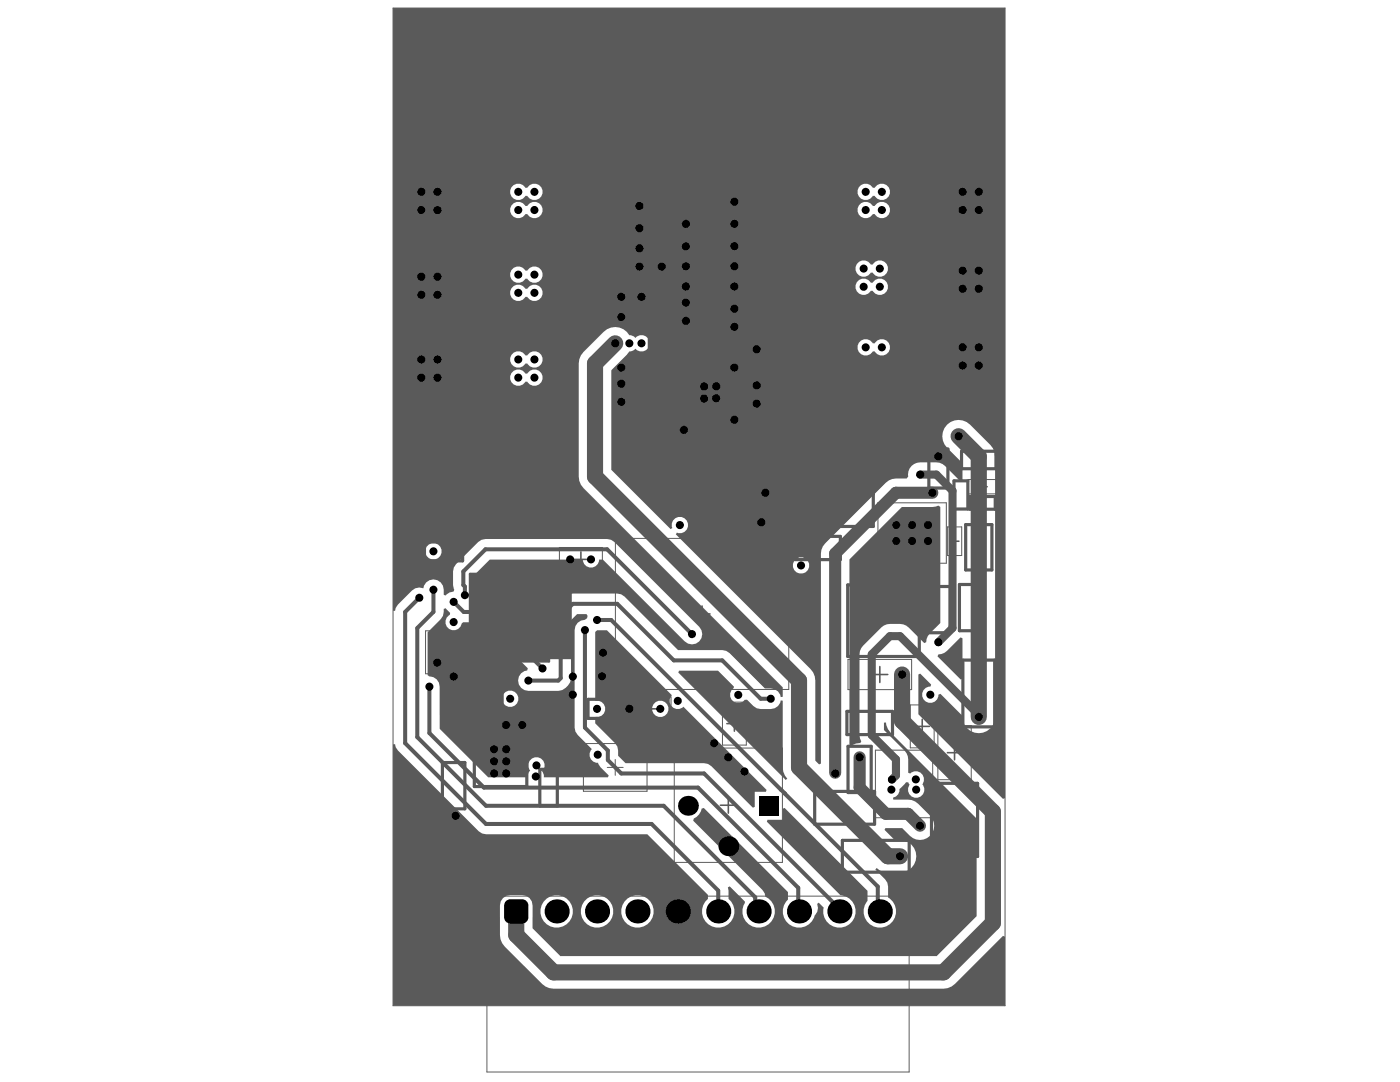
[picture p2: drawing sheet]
<svg xmlns="http://www.w3.org/2000/svg" width="279mm" height="216mm" viewBox="0 0 279 216" stroke-linecap="round" stroke-linejoin="round" font-family="sans-serif">
<path d="M93.8 114.5h4.3v-.7h11.5v.7h4.3v16.8h-4.3v.7h-11.5v-.7h-4.3z" fill="#5a5a5a"/>
<g fill="none" stroke="#5a5a5a" stroke-width=".63">
<path d="M122.2 16.3h5.2v8.5h-5.2zM148 16.7h5.2v8.5h-5.2zM81.6 32.4h27.6v14.9h-27.6zM130.7 36.7h14v16h-14zM133.4 28.4h8.6v5.2h-8.6zM170.2 32.4h27.7v14.9h-27.7zM81.6 49.4h27.6v14.9h-27.6zM139.4 54.2h4.6v9.2h-4.6zM170.2 48.2h27.7v14.9h-27.7zM81.6 65.9h27.6v14.9h-27.6zM126.6 62.3h5.6v2.8h-5.6zM126.8 72h5.6v2.7h-5.6z"/>
<path d="M128 78.4h5.7v2.8h-5.7zM129.6 66h8.9v5h-8.9zM140.3 65.3h2.8v5.6h-2.8zM170.2 63.9h27.7v14.9h-27.7zM139.9 93.9h2.8v5.6h-2.8zM140.5 86.5h8.9v5.1h-8.9zM144.7 95.7h9.9v5.2h-9.9zM151 87.2h6.4v2.9h-6.4zM161.6 98h12.7M161.6 91.6h12.7v13.4h-12.7zM161.6 98.6h12.7M185.4 89.6h3.8v7.8h-3.8z"/>
<path d="M190.4 95.9h2.8v5.7h-2.8zM191.9 90h6.9v3.5h-6.9zM193.5 99.1h5.1v2.5h-5.1zM84.7 108.1h7.6v3.8h-7.6zM145 101.6h9.1v4.7h-9.1zM158.6 107h9.1v4.7h-9.1zM169.2 116.7h14.3v14.3h-14.3zM185 117h4.7v9.3h-4.7zM191.5 116.6h4.6v9.3h-4.6zM192.7 104.7h5.3v9h-5.3zM88.1 136.2h12.1v6.4h-12.1zM117.4 139.5h7.6v3.8h-7.6z"/>
<path d="M192.2 131.7h6.3v13.3h-6.3zM88.3 152.2h4.5v9.2h-4.5zM94.7 146.5h10.4v10.4h-10.4zM107.7 153.5h3.5v7.3h-3.5zM162.6 157.9h11.9v6.6h-11.9zM169 141.9h9.1v4.7h-9.1zM169.2 148.9h4.7v9.2h-4.7zM185.9 156.3h9.2v14.6h-9.2zM168.1 167.7h13.3v6.3h-13.3z"/>
</g>
<g fill="none" stroke="#5a5a5a" stroke-width=".2">
<path d="M78.4 1.6h122.2v199.1h-122.2zM135 71.6h13.5v13.5h-13.5zM144.9 68.4h5v2.6h-5zM133.1 88.2h5.1v2.5h-5.1zM193.3 95.7h5.7v2.8h-5.7zM111.6 109.2h8.6v4.8h-8.6zM122.8 107.4h34.6v30.2h-34.6zM157.5 114.6h4.7v8.6h-4.7zM175.2 100.3h13.7v12.1h-13.7zM189.1 105.1h2.8v5.8h-2.8zM84.9 125.9h4.8v8.5h-4.8zM125.3 139.1h8.6v4.7h-8.6z"/>
<path d="M169.2 131.6h12.7v6h-12.7zM116.4 148.4h12.7v9.5h-12.7zM121.2 153.1h3.2M122.8 151.5v3.2M134.6 149.3h21.5v22.8h-21.5zM144.2 140.1h4.7v8.6h-4.7zM174.7 149.7h11.4v13.5h-11.4zM181.7 140.7h4.7v8.5h-4.7zM187.2 144.8h6.6v10.8h-6.6zM97.2 178.8h84.2v35.1h-84.2z"/>
</g>
<g fill="none" stroke="#5a5a5a" stroke-width=".32">
<path d="M146.5 69.7h1.8M147.4 68.8v1.8M134.8 89.5h1.8M135.7 88.6v1.7M195.3 97.1h1.7M196.1 96.2v1.8M114.4 111.6h3M115.9 110.1v3M158.4 118.9h3M159.9 117.4v3M180.4 106.4h3.2M182 104.8v3.1"/>
<path d="M189.6 108h1.8M190.5 107.1v1.8M85.8 130.2h3M87.3 128.7v3M129.6 139.9v3M138.5 122.5h3.2M140.1 120.9v3.2M174 134.6h3.2M175.6 133v3.2M128.1 141.4h3M145.1 144.4h3M145.4 159.1v3.2"/>
<path d="M146.6 142.9v3M182.6 144.9h2.9M184.1 143.5v2.9M189.1 150.2h2.8M190.5 148.8v2.8M143.8 160.7h3.1"/>
</g>
<path d="M93.8 114.5h4.3v-.7h11.5v.7h4.3v16.8h-4.3v.7h-11.5v-.7h-4.3z" fill="none" stroke="#5a5a5a" stroke-width=".48"/>
<g fill="#5a5a5a">
<path d="M187.3 130.6l1.2-.3 3.2-3.1 .4 .2v8l-.4 .2-4.6-4.6z"/>
<path d="M169.5 111.6l10.5-10.4h6.1l1.2-.3 .4 .2v23.2l-2.1 2.1a2.71 2.71 0 0 0-.8 1.8l-.3 .1-3.2-3.1a5 5 0 0 0-5.4 0l-3.7 3.6-.6 1.1-.1 16.8 .4 1.2-.2 .4a2.55 2.55 0 0 0-1.8 .5l-.4-.2z"/>
<path d="M135.5 133.8h7.8l3.2 3.2-.1 .3a1.64 1.64 0 0 0-.3 2.5 1.64 1.64 0 0 0 2.5-.2h.5a4.5 4.5 0 0 0 6.2 1.3l.4-.7 .1-.4h.4v13.3l.1 .9 .3 .8 .5 .6-.3 .2-21.4-21.4z"/>
<path d="M118.8 126.1l.4-.3h1.9l13 12.9a1.61 1.61 0 0 0 0 2.3 1.61 1.61 0 0 0 2.3 0l16.6 16.6-.2 .4h-2.2v3l-.3 .2-8.3-8.3-.7-.5-.8-.1h-15.7l-1.4-1.5-.2-1.8-.4-.7-4-4v-1.2a1.67 1.67 0 0 0 2-1.7 1.67 1.67 0 0 0-2-1.6zM130.1 141.4a1.65 1.65 0 0 0 3.3 0 1.65 1.65 0 0 0-3.3 0z"/>
<path d="M78.4 1.6h122.2v157.6l-.4 .2-16.9-16.9v-7.9l.3-.2 2.2 2.2-.1 .4a1.63 1.63 0 0 0-1.7 1.6 1.63 1.63 0 0 0 1.7 1.7 1.63 1.63 0 0 0 1.6-1.7l.4-.2 4.4 4.4a3.3 3.3 0 0 0 3.1 3.5 3.3 3.3 0 0 0 3.4-3.2v-52l-.1-.9-.3-.8-.6-.6-4-4.1a3.3 3.3 0 0 0-4.6 0 3.3 3.3 0 0 0 0 4.6l3.1 3.1v3.5l-.4 .2-3.6-3.5-1.2-.3h-3.3a2.41 2.41 0 0 0-2.3 2.8l-.4 .4-2.8 .1-1.3 .7-12.1 12.1-.8 1.3-.1 42.7-.3 .1-.8-.7v-16l-.1-.8-.3-.8-.5-.7-26.9-26.9 .2-.3a1.63 1.63 0 0 0 2.2-1.3 1.63 1.63 0 0 0-1.8-1.9 1.63 1.63 0 0 0-1.3 2.3l-.4 .2-11.8-11.8v-19.9l3.6-3.8a1.38 1.38 0 0 0 1.2-.5 1.63 1.63 0 0 0 2.4 .1 1.63 1.63 0 0 0 0-2.4 1.63 1.63 0 0 0-2.4 .1 1.38 1.38 0 0 0-1.2-.5 3.3 3.3 0 0 0-5.1-.7l-4 4-.6 .7-.3 .8-.1 .8v22.6l.1 .8 .3 .8 .6 .7 39.7 39.7v1.9l-.4 .1a1.97 1.97 0 0 0-2-1.7h-1.1l-7.1-7.1-.7-.4-.8-.2h-8.8l-10.7-10.7-.6-.4-.8-.2h-8.9l-.8 .2-.6 .4-2.5 2.5-.4 .6-.2 .8v8.6l-.4 .1-11-10.9-.6-.5-.8-.1h-2.2l-.2-.4a4.9 4.9 0 0 0-.1-3.7v-1.1l3.2-3.2h18.6a1.61 1.61 0 0 0 1.6 1.6 1.61 1.61 0 0 0 1.7-1.6h.7l16.3 16.3a2.05 2.05 0 0 0 3 0 2.05 2.05 0 0 0 0-2.9l-17-16.9-.6-.5-.8-.1h-24.3l-.8 .1-.7 .5-4.4 4.4-.4 .6a7.3 7.3 0 0 0 .1 4.5l-.2 .4-.8 .1-.7 .6-.4-.1a2.38 2.38 0 0 0-2.1-3.1 2.06 2.06 0 0 0-2 1.8l-.8-.2-.8 .2-.7 .4-2.8 2.8-.4 .7-.2 .6h-.4zM171.4 37.4a1.64 1.64 0 0 0 .5 2.3 1.64 1.64 0 0 0 2.3-.6h.4a1.63 1.63 0 0 0 2.4 .4 1.63 1.63 0 0 0 0-2.5 1.63 1.63 0 0 0-2.4 .5h-.4a1.62 1.62 0 0 0-2.8-.1zM102.1 37.4a1.64 1.64 0 0 0 .5 2.3 1.64 1.64 0 0 0 2.2-.6h.4a1.63 1.63 0 0 0 2.5 .4 1.63 1.63 0 0 0 0-2.5 1.63 1.63 0 0 0-2.5 .5h-.4a1.62 1.62 0 0 0-2.7-.1zM171.4 41a1.64 1.64 0 0 0 .5 2.3 1.64 1.64 0 0 0 2.3-.6h.4a1.63 1.63 0 0 0 2.4 .5 1.63 1.63 0 0 0 0-2.5 1.63 1.63 0 0 0-2.4 .4h-.4a1.62 1.62 0 0 0-2.8-.1zM102.1 41a1.64 1.64 0 0 0 .5 2.3 1.64 1.64 0 0 0 2.2-.6h.4a1.63 1.63 0 0 0 2.5 .5 1.63 1.63 0 0 0 0-2.5 1.63 1.63 0 0 0-2.5 .4h-.4a1.62 1.62 0 0 0-2.7-.1zM171 52.7a1.63 1.63 0 0 0 .5 2.3 1.63 1.63 0 0 0 2.3-.6h.4a1.63 1.63 0 0 0 2.4 .4 1.63 1.63 0 0 0 0-2.5 1.63 1.63 0 0 0-2.4 .5h-.4a1.62 1.62 0 0 0-2.8-.1zM102.1 53.9a1.64 1.64 0 0 0 .5 2.3 1.64 1.64 0 0 0 2.2-.6h.4a1.63 1.63 0 0 0 2.5 .5 1.63 1.63 0 0 0 0-2.6 1.63 1.63 0 0 0-2.5 .5h-.4a1.62 1.62 0 0 0-2.7-.1zM171 56.3a1.63 1.63 0 0 0 .5 2.3 1.63 1.63 0 0 0 2.3-.6h.4a1.63 1.63 0 0 0 2.4 .5 1.63 1.63 0 0 0 0-2.5 1.63 1.63 0 0 0-2.4 .4h-.4a1.62 1.62 0 0 0-2.8-.1zM102.1 57.5a1.64 1.64 0 0 0 .5 2.3 1.64 1.64 0 0 0 2.2-.6h.4a1.63 1.63 0 0 0 2.5 .5 1.63 1.63 0 0 0 0-2.5 1.63 1.63 0 0 0-2.5 .4h-.4a1.62 1.62 0 0 0-2.7-.1zM171.4 68.4a1.63 1.63 0 0 0 .5 2.3 1.63 1.63 0 0 0 2.3-.6h.4a1.63 1.63 0 0 0 2.4 .5 1.63 1.63 0 0 0 0-2.5 1.63 1.63 0 0 0-2.4 .4h-.4a1.62 1.62 0 0 0-2.8-.1zM102.1 70.8a1.64 1.64 0 0 0 .5 2.3 1.64 1.64 0 0 0 2.2-.6h.4a1.63 1.63 0 0 0 2.5 .5 1.63 1.63 0 0 0 0-2.5 1.63 1.63 0 0 0-2.5 .4h-.4a1.62 1.62 0 0 0-2.7-.1zM102.1 74.4a1.64 1.64 0 0 0 .5 2.3 1.64 1.64 0 0 0 2.2-.5h.4a1.63 1.63 0 0 0 2.5 .4 1.63 1.63 0 0 0 0-2.5 1.63 1.63 0 0 0-2.5 .4h-.4a1.62 1.62 0 0 0-2.7-.1zM84.9 110a1.64 1.64 0 0 0 3.2 0 1.64 1.64 0 0 0-3.2 0zM158.2 112.8a1.65 1.65 0 0 0 3.3 0 1.65 1.65 0 0 0-3.3 0z"/>
<path d="M88.6 121.5l.4-.1 .8 .9v.4a1.63 1.63 0 0 0-.2 2.8 1.63 1.63 0 0 0 2.5-1.1l.4-.3 3.6 .1 9.2 9.2-.1 .4a2.04 2.04 0 0 0-1.8 2.1 2.04 2.04 0 0 0 2 2h6a2.88 2.88 0 0 0 2.6-2.6v-11.5l1.2-1.3h1.8l.3 .4-.1 .4-.5 .4a2.06 2.06 0 0 0-2 2v19.5l.1 .8 .5 .6 2.8 2.9a1.59 1.59 0 0 0-.3 1.8 1.59 1.59 0 0 0 1.6 .9l.5 .9 1.6 1.6-.2 .4h-12.8v-.5l-.3-.7a1.63 1.63 0 0 0 .1-2.3 1.63 1.63 0 0 0-2.3-.1 1.63 1.63 0 0 0-.2 2.3l-.5 .8v.5h-7.9l-9.6-9.7v-8.4a2.04 2.04 0 0 0-2.2-2l-.3-.3v-8.5l2.7-2.6 .4-.7zM100.2 139.4a1.65 1.65 0 0 0 3.3 0 1.65 1.65 0 0 0-3.3 0z"/>
<path d="M78.4 148.5h.4l.2 .6 .4 .6 16.1 16.2 .7 .4 .8 .2h32.2l12.1 12.1v.8a3.2 3.2 0 0 0-.3 4.7 3.2 3.2 0 0 0 4.7 0 3.2 3.2 0 0 0-.3-4.7l-.1-2.3 .3-.2 3.1 3v.3a3.2 3.2 0 0 0 1.1 4.5 3.2 3.2 0 0 0 4.5-1.4 3.2 3.2 0 0 0-1.6-4.4l-.1-.6-.4-.7-13.9-13.8 .2-.5a2.67 2.67 0 0 0 1.5-1.9l.5-.2 16.8 16.8v1.5a3.2 3.2 0 0 0 .6 5.2 3.2 3.2 0 0 0 4.7-2.1 2.04 2.04 0 0 0 .5-2.2l.3-.3 1 1a3.2 3.2 0 0 0 2.6 3.9 3.2 3.2 0 0 0 3.7-2.7 3.2 3.2 0 0 0-3-3.7l-14.7-14.7 .2-.3h3v-2.2l.4-.2 16.5 16.6v2a3.2 3.2 0 0 0 .5 4.6 3.2 3.2 0 0 0 4.7-.7 3.2 3.2 0 0 0-1.1-4.6v-2.2l-.1-.8-.5-.6-1.9-2 .3-.3 .6 .5a7.9 7.9 0 0 0 5.6 0 3.3 3.3 0 0 0 1.6-3.7 3.3 3.3 0 0 0-3.2-2.4h-1.1l-2-2 .2-.4h3.4l1.5 1.6a2.85 2.85 0 0 0 4 0 2.85 2.85 0 0 0 0-4l-2.9-2.9-1.5-.3h-2.9l-.1-.4a1.59 1.59 0 0 0 1.3-1.8l1.3-1.3h.5l.2 .5a1.66 1.66 0 0 0 .3 2.2 1.66 1.66 0 0 0 2.3-.1 1.66 1.66 0 0 0 0-2.3 1.63 1.63 0 0 0-.3-2.1 1.63 1.63 0 0 0-2.1 .1l-.4-.2v-2.7l-.4-1.2-4.5-4.6v-1.5h.4l.4 1.3 .5 .7 17.2 17.1v19.5l-8 8h-75.1l-5.5-5.6v-2.1a5.1 5.1 0 0 0-.6-3.9 5.1 5.1 0 0 0-5.3 0 5.1 5.1 0 0 0-.6 3.9v3.5l.1 .8 .3 .8 .5 .7 7.5 7.4 .7 .5 .7 .4 .9 .1h77.8l.8-.1 .8-.4 .7-.5 9.6-9.6 .4 .2v13.8h-122.2zM124 181.9a3.2 3.2 0 0 0 6.5 0 3.2 3.2 0 0 0-6.5 0zM115.9 181.9a3.2 3.2 0 0 0 6.5 0 3.2 3.2 0 0 0-6.5 0zM107.8 181.9a3.2 3.2 0 0 0 6.5 0 3.2 3.2 0 0 0-6.5 0z"/>
</g>
<path d="M183.6 94.7h3.3l3.2 3.2v27.4l-2.8 2.8M195.3 143.1v-.4l-15.7-15.8h-2l-3.6 3.7v16.1l4.8 4.8v3.2l-.8 .8" fill="none" stroke="#5a5a5a" stroke-width="1.6"/>
<path d="M122.8 68.5l-4 4v22.6l40.7 40.7v17.3l17.7 17.8h2.4M191.3 87l4 4.1v52M180 134.6v9.3l18.2 18.1v22.2l-9.9 9.8h-77.8l-7.5-7.4v-4.7" fill="none" stroke="#5a5a5a" stroke-width="3.2"/>
<path d="M186.1 98.3h-7.3l-12.1 12.2v43.7M171.6 151.1v6.1l5.2 5.2h4.4l2.4 2.4" fill="none" stroke="#5a5a5a" stroke-width="2.4"/>
<path d="M83.7 119.3l-2.8 2.8v26.2l16.1 16.1h33l13.3 13.3v4.2M86.5 117.7v4.4l-3.2 3.2v21.8l13.7 13.7h35.5l18.2 18.2v2.2l.7 .7M92.8 118.8v-1.8l-.3-.3v-2.7l4.4-4.4h24.3l16.9 16.9M85.7 137v9.3l10.9 10.9h42.7l20 20v2.8l1.2 1.2h.7M90.5 120.1l2 2h4.5l11.3 11.3M105.4 135.8h6l.5-.5v-12.4l2.4-2.4h8.9l11.3 11.3h9.6l7.7 7.6h2M116.7 125.7v19.5l4.6 4.6v1.9l2.7 2.6h16.5l27.5 27.6M119.2 123.7h2.8l53.2 53.2v4.9M155.9 157.6h.1" fill="none" stroke="#5a5a5a" stroke-width=".81"/>
<g fill="#000">
<path d="M100.9 179.9l.5-.4 .4-.1v1.3h-1.2zM100.6 183.1h1.2v1.2a1.21 1.21 0 0 1-1.2-1.2zM104.2 179.4a1.21 1.21 0 0 1 1.2 1.3h-1.2zM104.2 183.1h1.2a1.21 1.21 0 0 1-1.2 1.2z"/>
<circle cx="84.1" cy="38.3" r=".81"/>
<circle cx="87.3" cy="38.3" r=".81"/>
<circle cx="103.4" cy="38.3" r=".81"/>
<circle cx="106.7" cy="38.3" r=".81"/>
<circle cx="172.8" cy="38.3" r=".81"/>
<circle cx="176" cy="38.3" r=".81"/>
<circle cx="192.1" cy="38.3" r=".81"/>
<circle cx="195.3" cy="38.3" r=".81"/>
<circle cx="84.1" cy="41.9" r=".81"/>
<circle cx="84.1" cy="55.2" r=".81"/>
<circle cx="84.1" cy="58.8" r=".81"/>
<circle cx="87.3" cy="41.9" r=".81"/>
<circle cx="87.3" cy="58.8" r=".81"/>
<circle cx="87.3" cy="55.2" r=".81"/>
<circle cx="103.4" cy="41.9" r=".81"/>
<circle cx="103.4" cy="54.8" r=".81"/>
<circle cx="103.4" cy="58.4" r=".81"/>
<circle cx="106.7" cy="41.9" r=".81"/>
<circle cx="106.7" cy="54.8" r=".81"/>
<circle cx="106.7" cy="58.4" r=".81"/>
<circle cx="124" cy="59.2" r=".81"/>
<circle cx="127.6" cy="41.1" r=".81"/>
<circle cx="127.6" cy="45.5" r=".81"/>
<circle cx="127.6" cy="49.6" r=".81"/>
<circle cx="127.6" cy="53.2" r=".81"/>
<circle cx="128" cy="59.2" r=".81"/>
<circle cx="132.1" cy="53.2" r=".81"/>
<circle cx="136.9" cy="49.2" r=".81"/>
<circle cx="136.9" cy="53.1" r=".81"/>
<circle cx="136.9" cy="44.7" r=".81"/>
<circle cx="136.9" cy="57.2" r=".81"/>
<circle cx="146.6" cy="53.1" r=".81"/>
<circle cx="146.6" cy="40.2" r=".81"/>
<circle cx="146.6" cy="44.7" r=".81"/>
<circle cx="146.6" cy="49.1" r=".81"/>
<circle cx="146.6" cy="57.2" r=".81"/>
<circle cx="172.4" cy="53.6" r=".81"/>
<circle cx="172.4" cy="57.2" r=".81"/>
<circle cx="172.8" cy="41.9" r=".81"/>
<circle cx="175.6" cy="57.2" r=".81"/>
<circle cx="175.6" cy="53.6" r=".81"/>
<circle cx="176" cy="41.9" r=".81"/>
<circle cx="192.1" cy="41.9" r=".81"/>
<circle cx="192.1" cy="57.6" r=".81"/>
<circle cx="192.1" cy="54" r=".81"/>
<circle cx="195.3" cy="41.9" r=".81"/>
<circle cx="195.3" cy="57.6" r=".81"/>
<circle cx="195.3" cy="54" r=".81"/>
<circle cx="84.1" cy="71.7" r=".81"/>
<circle cx="84.1" cy="75.4" r=".81"/>
<circle cx="87.3" cy="71.7" r=".81"/>
<circle cx="87.3" cy="75.4" r=".81"/>
<circle cx="103.4" cy="75.4" r=".81"/>
<circle cx="103.4" cy="71.7" r=".81"/>
<circle cx="106.7" cy="71.7" r=".81"/>
<circle cx="106.7" cy="75.4" r=".81"/>
<circle cx="122.8" cy="68.5" r=".81"/>
<circle cx="124" cy="73.3" r=".81"/>
<circle cx="124" cy="63.3" r=".81"/>
<circle cx="124" cy="76.6" r=".81"/>
<circle cx="125.6" cy="68.5" r=".81"/>
<circle cx="128" cy="68.5" r=".81"/>
<circle cx="136.9" cy="64" r=".81"/>
<circle cx="136.9" cy="60.4" r=".81"/>
<circle cx="140.5" cy="77.1" r=".81"/>
<circle cx="140.5" cy="79.5" r=".81"/>
<circle cx="142.9" cy="79.5" r=".81"/>
<circle cx="143" cy="77.1" r=".81"/>
<circle cx="146.6" cy="73.3" r=".81"/>
<circle cx="146.6" cy="61.6" r=".81"/>
<circle cx="146.6" cy="65.2" r=".81"/>
<circle cx="151" cy="69.7" r=".81"/>
<circle cx="151" cy="76.9" r=".81"/>
<circle cx="172.8" cy="69.3" r=".81"/>
<circle cx="176" cy="69.3" r=".81"/>
<circle cx="192.1" cy="69.3" r=".81"/>
<circle cx="192.1" cy="72.9" r=".81"/>
<circle cx="195.3" cy="69.3" r=".81"/>
<circle cx="195.3" cy="72.9" r=".81"/>
<circle cx="124" cy="80.2" r=".81"/>
<circle cx="136.5" cy="85.8" r=".81"/>
<circle cx="146.6" cy="83.8" r=".81"/>
<circle cx="151" cy="80.5" r=".81"/>
<circle cx="152.8" cy="98.3" r=".81"/>
<circle cx="183.6" cy="94.7" r=".81"/>
<circle cx="186.1" cy="98.3" r=".81"/>
<circle cx="187.3" cy="91.1" r=".81"/>
<circle cx="191.3" cy="87" r=".81"/>
<circle cx="83.7" cy="119.3" r=".81"/>
<circle cx="86.5" cy="117.7" r=".81"/>
<circle cx="86.5" cy="110" r=".81"/>
<circle cx="92.8" cy="118.8" r=".81"/>
<circle cx="113.8" cy="111.6" r=".81"/>
<circle cx="117.9" cy="111.6" r=".81"/>
<circle cx="135.7" cy="104.8" r=".81"/>
<circle cx="151.9" cy="104.2" r=".81"/>
<circle cx="159.9" cy="112.8" r=".81"/>
<circle cx="178.9" cy="104.8" r=".79"/>
<circle cx="178.9" cy="107.9" r=".79"/>
<circle cx="182" cy="104.8" r=".79"/>
<circle cx="182" cy="107.9" r=".79"/>
<circle cx="185.2" cy="104.8" r=".79"/>
<circle cx="185.2" cy="107.9" r=".79"/>
<circle cx="85.7" cy="137" r=".81"/>
<circle cx="87.2" cy="132.2" r=".81"/>
<circle cx="90.5" cy="135" r=".81"/>
<circle cx="90.5" cy="120.1" r=".81"/>
<circle cx="90.5" cy="124.1" r=".81"/>
<circle cx="101.8" cy="139.4" r=".81"/>
<circle cx="105.4" cy="135.8" r=".81"/>
<circle cx="108.3" cy="133.4" r=".81"/>
<circle cx="114.3" cy="135" r=".81"/>
<circle cx="114.3" cy="138.6" r=".81"/>
<circle cx="116.7" cy="125.7" r=".81"/>
<circle cx="119.2" cy="123.7" r=".81"/>
<circle cx="120.1" cy="134.9" r=".81"/>
<circle cx="120.3" cy="130.2" r=".81"/>
<circle cx="135.3" cy="139.9" r=".81"/>
<circle cx="138.1" cy="126.5" r=".81"/>
<circle cx="147.3" cy="138.7" r=".81"/>
<circle cx="153.8" cy="139.4" r=".81"/>
<circle cx="180" cy="134.6" r=".81"/>
<circle cx="185.7" cy="138.6" r=".81"/>
<circle cx="187.3" cy="128.1" r=".81"/>
<circle cx="98.6" cy="149.5" r=".81"/>
<circle cx="98.6" cy="151.9" r=".81"/>
<circle cx="98.6" cy="154.3" r=".81"/>
<circle cx="101" cy="144.7" r=".81"/>
<circle cx="101" cy="149.5" r=".81"/>
<circle cx="101" cy="151.9" r=".81"/>
<circle cx="101" cy="154.3" r=".81"/>
<circle cx="104.2" cy="144.7" r=".81"/>
<circle cx="106.9" cy="154.9" r=".81"/>
<circle cx="107.1" cy="152.7" r=".81"/>
<circle cx="119.2" cy="141.4" r=".81"/>
<circle cx="119.3" cy="150.6" r=".81"/>
<circle cx="125.6" cy="141.4" r=".81"/>
<circle cx="131.8" cy="141.4" r=".81"/>
<circle cx="142.5" cy="148.3" r=".81"/>
<circle cx="145.4" cy="151.1" r=".81"/>
<circle cx="148.6" cy="153.9" r=".81"/>
<circle cx="166.7" cy="154.3" r=".81"/>
<circle cx="171.6" cy="151.1" r=".81"/>
<circle cx="177.9" cy="157.6" r=".81"/>
<circle cx="178" cy="155.5" r=".81"/>
<circle cx="182.8" cy="155.5" r=".81"/>
<circle cx="182.8" cy="157.6" r=".81"/>
<circle cx="195.3" cy="143.1" r=".81"/>
<circle cx="90.9" cy="162.8" r=".81"/>
<circle cx="137.3" cy="160.8" r="1.98"/>
<circle cx="145.4" cy="168.8" r="1.98"/>
<circle cx="179.6" cy="170.9" r=".81"/>
<circle cx="183.6" cy="164.8" r=".81"/>
<circle cx="111.1" cy="181.9" r="2.41"/>
<circle cx="119.2" cy="181.9" r="2.41"/>
<circle cx="127.2" cy="181.9" r="2.41"/>
<circle cx="135.3" cy="181.9" r="2.41"/>
<circle cx="143.3" cy="181.9" r="2.41"/>
<circle cx="151.4" cy="181.9" r="2.41"/>
<circle cx="159.5" cy="181.9" r="2.41"/>
<circle cx="167.5" cy="181.9" r="2.41"/>
<circle cx="175.6" cy="181.9" r="2.41"/>
</g>
<g fill="#000">
<path d="M151.4 158.8h4v4h-4z" fill-rule="evenodd"/>
<path d="M100.6 180.7l1.2-1.3h2.4l1.2 1.3v2.4l-1.2 1.2h-2.4l-1.2-1.2z" fill-rule="evenodd"/>
</g>
</svg>
